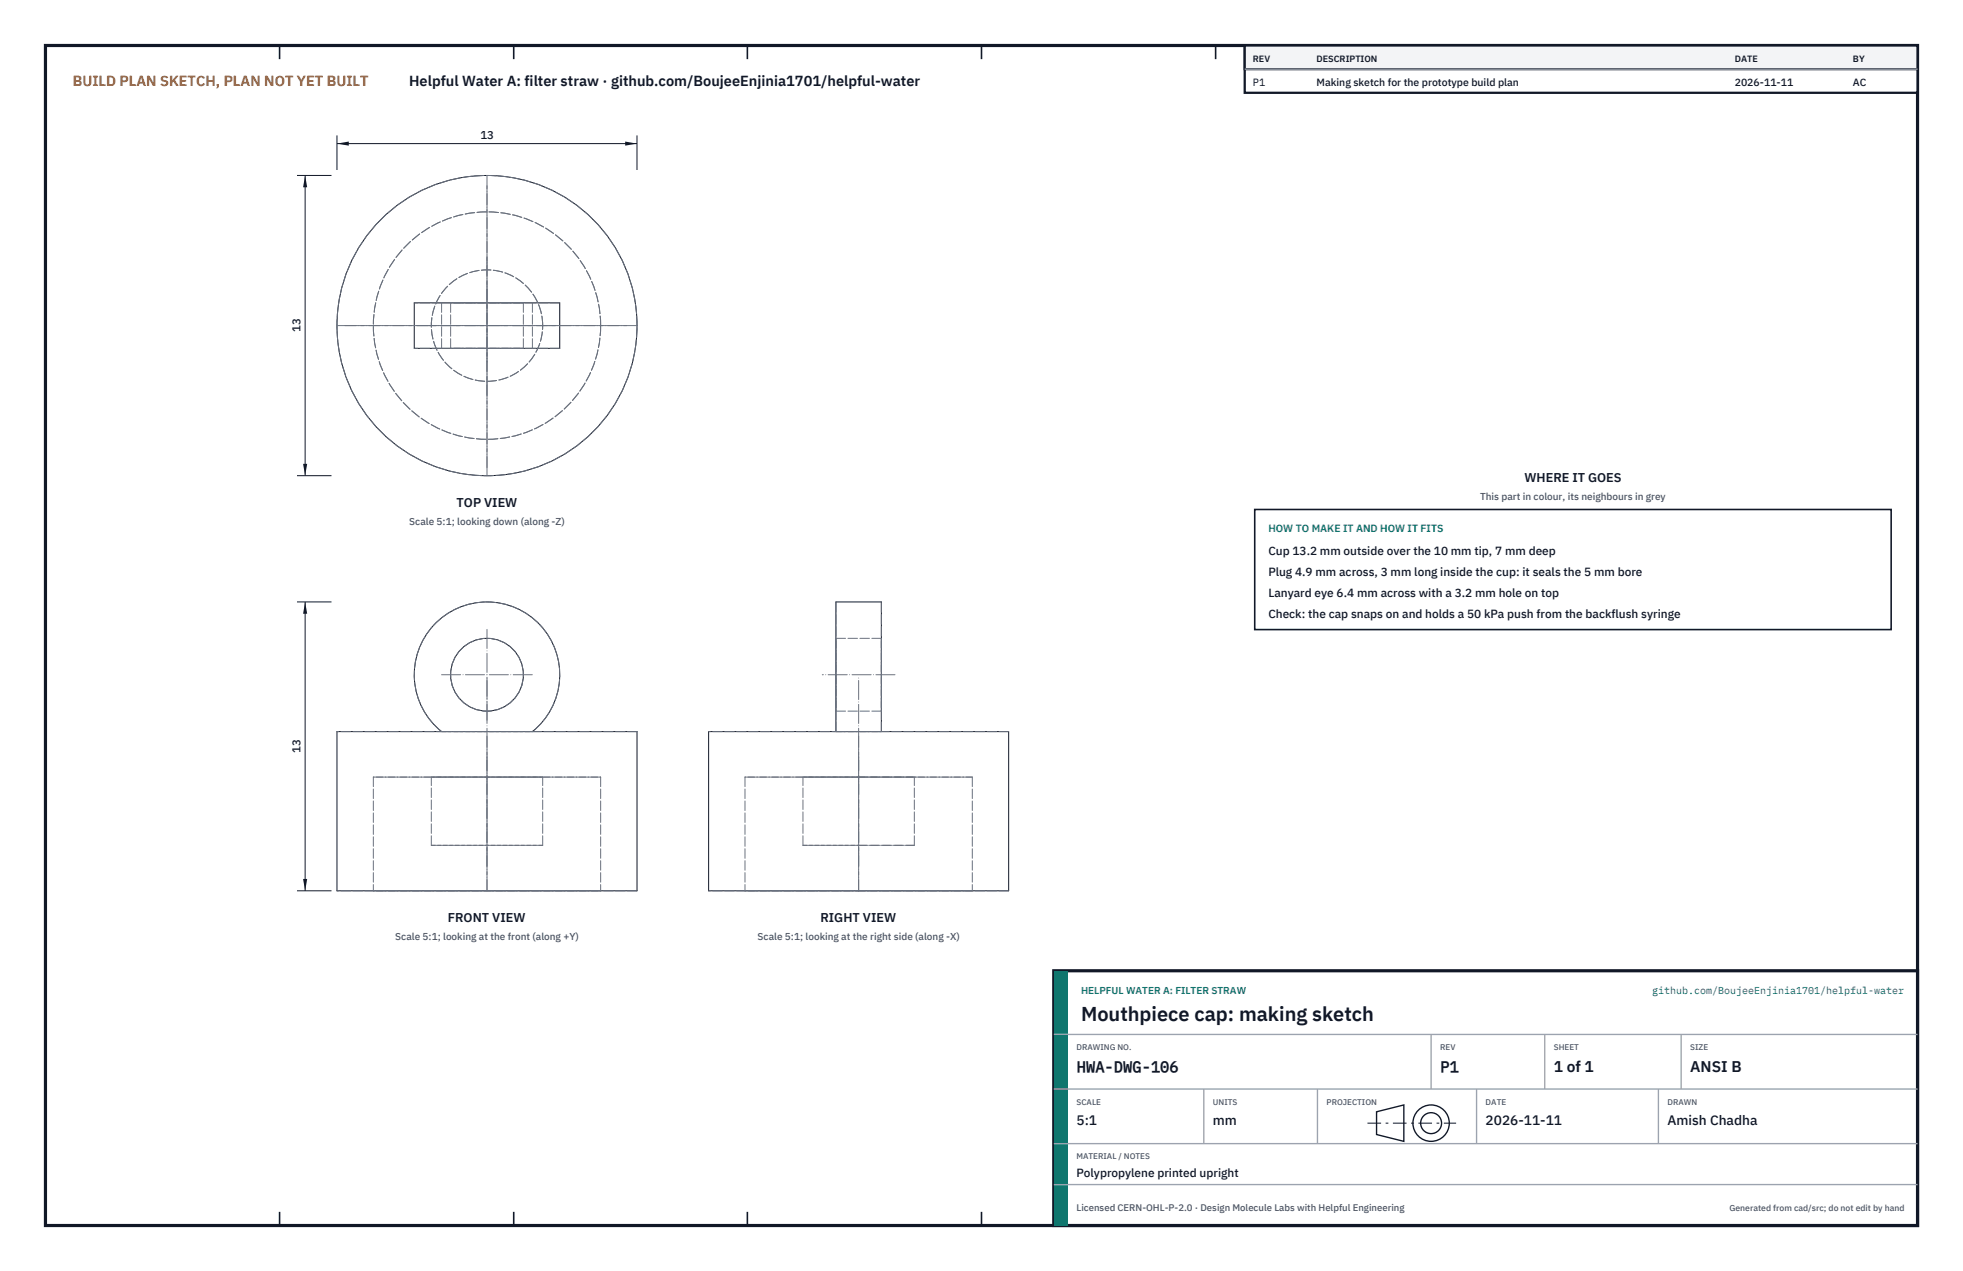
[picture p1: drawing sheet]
<svg xmlns="http://www.w3.org/2000/svg" width="432mm" height="279mm" viewBox="0 0 432 279" stroke-linecap="round" stroke-linejoin="round" font-family="sans-serif">
<defs><g id="words">
<text font-size="4.4" fill="#111827" x="237.8" y="224.4">Mouthpiece cap: making sketch</text>
<g font-size="3.4" fill="#111827">
<text x="236.8" y="235.6">HWA-DWG-106</text>
<text x="316.8" y="235.6">P1</text>
<text x="341.8" y="235.6">1 of 1</text>
<text x="371.8" y="235.6">ANSI B</text>
</g>
<text font-size="3.2" fill="#b45309" x="16" y="19">BUILD PLAN SKETCH, PLAN NOT YET BUILT</text>
<text font-size="3.2" fill="#111827" x="90" y="19">Helpful Water A: filter straw · github.com/BoujeeEnjinia1701/helpful-water</text>
<g font-size="3" fill="#111827">
<text x="236.8" y="247.2">5:1</text>
<text x="266.8" y="247.2">mm</text>
<text x="326.8" y="247.2">2026-11-11</text>
<text x="366.8" y="247.2">Amish Chadha</text>
</g>
<g font-size="2.8" fill="#111827">
<text x="335.3" y="106">WHERE IT GOES</text>
<text x="100.4" y="111.5">TOP VIEW</text>
<text x="98.5" y="202.7">FRONT VIEW</text>
<text x="180.5" y="202.7">RIGHT VIEW</text>
</g>
<g font-size="2.6" fill="#111827">
<text x="279" y="122">Cup 13.2 mm outside over the 10 mm tip, 7 mm deep</text>
<text x="279" y="126.6">Plug 4.9 mm across, 3 mm long inside the cup: it seals the 5 mm bore</text>
<text x="279" y="131.2">Lanyard eye 6.4 mm across with a 3.2 mm hole on top</text>
<text x="279" y="135.8">Check: the cap snaps on and holds a 50 kPa push from the backflush syringe</text>
<text x="236.8" y="258.8">Polypropylene printed upright</text>
</g>
<g font-size="2.5" fill="#111827">
<text x="105.7" y="30.6">13</text>
<text x="66.1" y="73" transform="rotate(-90 66.1 73)">13</text>
<text x="66.1" y="165.5" transform="rotate(-90 66.1 165.5)">13</text>
</g>
<g font-size="2.3" fill="#111827">
<text x="275.6" y="18.8">P1</text>
<text x="289.6" y="18.8">Making sketch for the prototype build plan</text>
<text x="381.6" y="18.8">2026-11-11</text>
<text x="407.6" y="18.8">AC</text>
</g>
<text font-size="2.3" fill="#0f766e" x="279" y="117">HOW TO MAKE IT AND HOW IT FITS</text>
<g font-size="2.2" fill="#4b5563">
<text x="325.6" y="110">This part in colour, its neighbours in grey</text>
<text x="90" y="115.5">Scale 5:1; looking down (along -Z)</text>
<text x="86.9" y="206.7">Scale 5:1; looking at the front (along +Y)</text>
<text x="166.7" y="206.7">Scale 5:1; looking at the right side (along -X)</text>
</g>
<g font-size="2.2" fill="#0f766e">
<text x="237.8" y="218.4">HELPFUL WATER A: FILTER STRAW</text>
<text x="363.4" y="218.4">github.com/BoujeeEnjinia1701/helpful-water</text>
</g>
<text font-size="2.1" fill="#4b5563" x="236.8" y="266.2">Licensed CERN-OHL-P-2.0 · Design Molecule Labs with Helpful Engineering</text>
<g font-size="2" fill="#111827">
<text x="275.6" y="13.6">REV</text>
<text x="289.6" y="13.6">DESCRIPTION</text>
<text x="381.6" y="13.6">DATE</text>
<text x="407.6" y="13.6">BY</text>
</g>
<text font-size="1.9" fill="#4b5563" x="380.4" y="266.2">Generated from cad/src; do not edit by hand</text>
<g font-size="1.8" fill="#4b5563">
<text x="236.8" y="230.8">DRAWING NO.</text>
<text x="316.8" y="230.8">REV</text>
<text x="341.8" y="230.8">SHEET</text>
<text x="371.8" y="230.8">SIZE</text>
<text x="236.8" y="242.8">SCALE</text>
<text x="266.8" y="242.8">UNITS</text>
<text x="291.8" y="242.8">PROJECTION</text>
<text x="326.8" y="242.8">DATE</text>
<text x="366.8" y="242.8">DRAWN</text>
<text x="236.8" y="254.8">MATERIAL / NOTES</text>
</g>
</g></defs>
<path d="M10 10h411.8v259.4h-411.8z" fill="none" stroke="#111827" stroke-width=".7" stroke-linecap="butt"/>
<g fill="none" stroke="#111827" stroke-width=".35">
<path d="M61.5 10v3M113 10v3M164.4 10v3M215.9 10v3M267.4 10v3M318.9 10v3M370.3 10v3M61.5 266.4v3M113 266.4v3M164.4 266.4v3M215.9 266.4v3M267.4 266.4v3"/>
<path d="M318.9 266.4v3M370.3 266.4v3"/>
</g>
<g fill="none" stroke="#111727" stroke-width=".22">
<path d="M91.1 66.6h32v10h-32zM74.1 160.8h66v35h-66zM97.1 160.8a16 16 0 0 1-1.7-23.4 16 16 0 0 1 23.5 0 16 16 0 0 1-1.8 23.4M155.9 160.8h66v35h-66zM183.9 160.8v-28.5h10v28.5"/>
<circle cx="107.1" cy="71.6" r="33"/>
<circle cx="107.1" cy="148.3" r="8"/>
</g>
<g fill="none" stroke="#6a7180" stroke-width=".22" stroke-dasharray="2.1 .5">
<path d="M97.1 66.6h20M97.1 66.6v10M97.1 76.6h20M97.1 76.6h-6M97.1 66.6h-6M99.1 76.6h16M99.1 66.6h16M99.1 66.6v10M115.1 76.6h-16M115.1 66.6v10M115.1 66.6h-16M117.1 66.6v10"/>
<path d="M123.1 76.6h-6M123.1 66.6h-6M183.9 148.3v-8M183.9 140.3v16M183.9 156.3v-8M193.9 148.3v-8M193.9 140.3v16M193.9 156.3v-8M193.9 140.3h-10M193.9 156.3h-10M82.1 170.8h50M82.1 170.8v25"/>
<path d="M94.9 170.8h24.5M97.1 160.8h20M97.1 160.8a16 16 0 0 1-1.7-23.4 16 16 0 0 1 23.5 0 16 16 0 0 1-1.8 23.4M119.4 170.8h-24.5M132.1 170.8h-50M132.1 170.8v25M140.1 160.8h-66M163.9 170.8h25M163.9 170.8v25M176.6 170.8h12.3M183.9 160.8v-28.5M188.9 170.8h12.2"/>
<path d="M188.9 170.8h25M193.9 160.8h-10M193.9 160.8v-28.5M201.1 170.8h-24.5M213.9 170.8h-50M213.9 170.8v25M221.9 160.8h-66M82.1 195.8h50M94.9 185.8h24.5M94.9 185.8v-15M119.4 185.8h-24.5M119.4 185.8v-15"/>
<path d="M132.1 195.8h-50M140.1 195.8h-66M163.9 195.8h25M176.6 185.8h12.3M176.6 185.8v-15M188.9 185.8h12.2M188.9 195.8h25M201.1 185.8h-24.5M201.1 185.8v-15M213.9 195.8h-50M221.9 195.8h-66"/>
<circle cx="107.1" cy="71.6" r="33"/>
<circle cx="107.1" cy="71.6" r="25"/>
<circle cx="107.1" cy="71.6" r="12.3"/>
<circle cx="107.1" cy="148.3" r="8"/>
</g>
<g fill="none" stroke="#6a7180" stroke-width=".22" stroke-dasharray="4.2 .5 0 .5">
<path d="M74.1 71.6h66M75.9 71.6h62.5M91.8 71.6h30.6M107.1 63.6v16M107.1 86.9v-30.6M107.1 104.6v-66M107.1 102.8v-62.5M97.1 148.3h20M107.1 158.3v-20M196.9 148.3h-16M107.1 161.8v34M188.9 161.8v34"/>
<path d="M107.1 195.8v-47M107.1 190.4v-24.1M188.9 195.8v-47M188.9 190.4v-24.1"/>
</g>
<path d="M74.1 29.8v7.6M74.1 31.6h66M140.1 29.8v7.6" fill="none" stroke="#111827" stroke-width=".22"/>
<path d="M74.1 31.6l2.6-.5v.9zM137.5 31.1v.9l2.6-.4z" fill="#111827"/>
<path d="M65.3 38.6h7.6M67.1 38.6v66M65.3 104.6h7.6" fill="none" stroke="#111827" stroke-width=".22"/>
<path d="M67.1 38.6l-.4 2.6h.9zM66.7 102h.9l-.5 2.6z" fill="#111827"/>
<path d="M65.3 132.3h7.6M67.1 132.3v63.5M65.3 195.8h7.6" fill="none" stroke="#111827" stroke-width=".22"/>
<path d="M67.1 132.3l-.4 2.6h.9zM66.7 193.2h.9l-.5 2.6z" fill="#111827"/>
<path d="M276 112h140v26.4h-140z" fill="#fff" stroke="#111827" stroke-width=".35"/>
<path d="M273.8 10h148v10.4h-148z" fill="#fff" stroke="#111827" stroke-width=".5"/>
<path d="M273.8 10h148v5.2h-148z" fill="#f3f4f6" stroke="#111827" stroke-width=".5"/>
<path d="M273.8 15.2h148" fill="none" stroke="#9ca3af" stroke-width=".3"/>
<path d="M231.8 213.4h190v56h-190z" fill="#fff" stroke="#111827" stroke-width=".7" stroke-linecap="butt"/>
<path d="M231.8 213.4h3v56h-3z" fill="#0f766e"/>
<path d="M231.8 227.4h190M231.8 239.4h190M264.8 239.4v12M289.8 239.4v12M314.8 227.4v12M324.8 239.4v12M339.8 227.4v12M364.8 239.4v12M369.8 227.4v12M231.8 251.4h190M231.8 260.4h190" fill="none" stroke="#9ca3af" stroke-width=".3"/>
<g fill="none" stroke="#111827" stroke-width=".3">
<path d="M302.8 244.4l6-1.5v8l-6-1.5z"/>
<circle cx="314.8" cy="246.9" r="4"/>
<circle cx="314.8" cy="246.9" r="2.3"/>
</g>
<path d="M300.8 246.9h19.5" fill="none" stroke="#111827" stroke-width=".22" stroke-dasharray="3 1 .6 1" stroke-linecap="butt"/>
<use href="#words"/>
</svg>
